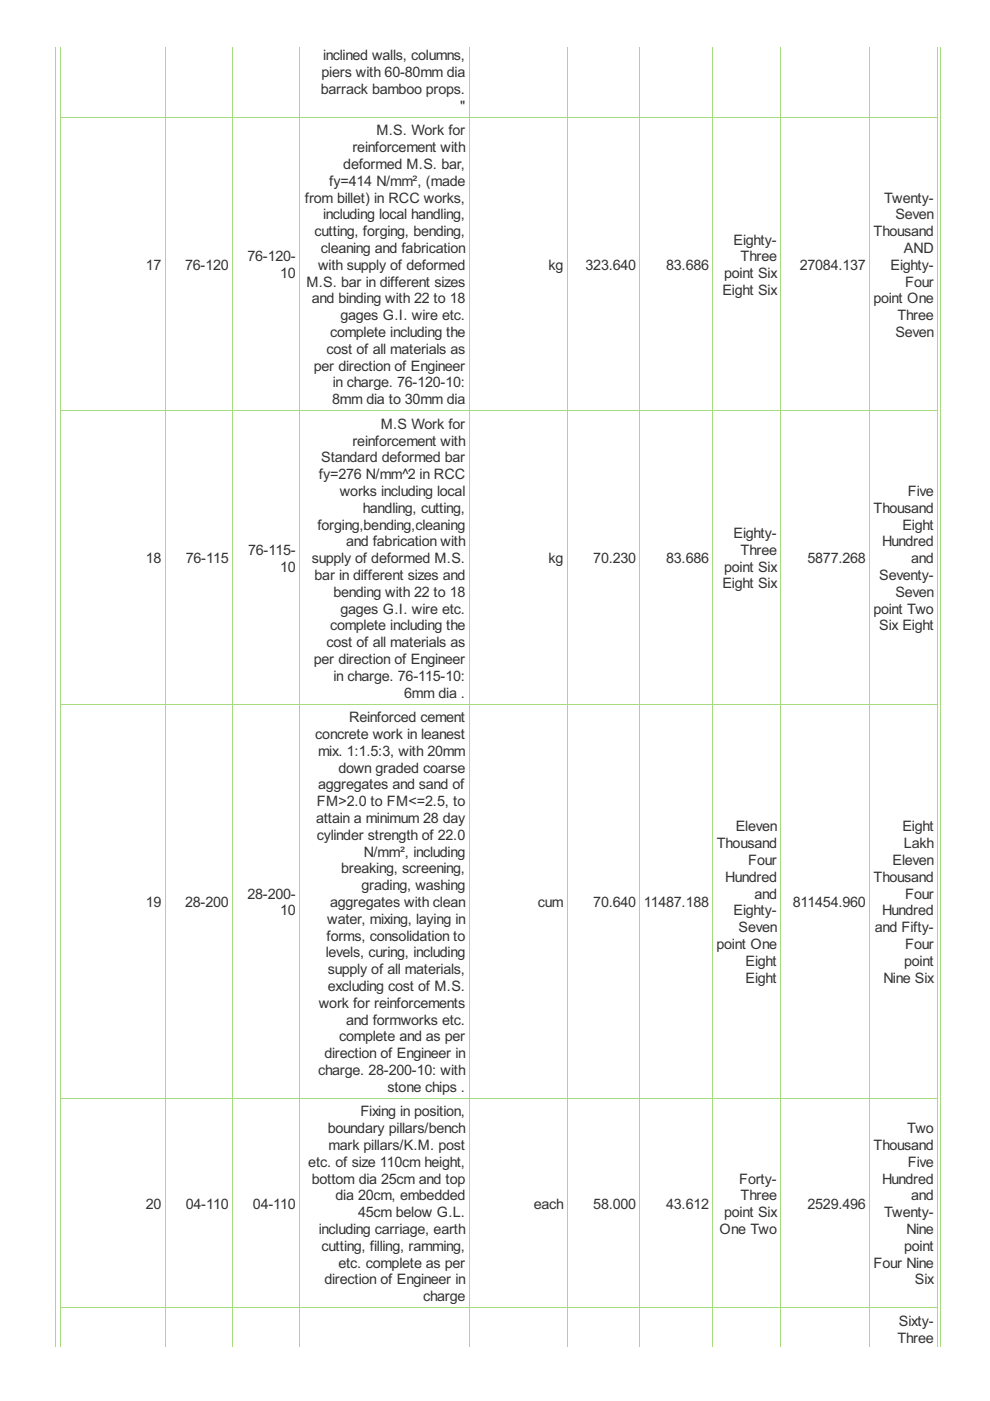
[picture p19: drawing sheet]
<svg xmlns="http://www.w3.org/2000/svg" width="210mm" height="297mm" viewBox="0 0 210 297" stroke-linecap="round" stroke-linejoin="round" font-family="sans-serif">
<defs><g id="words">
<g font-size="3.4" fill="#333">
<text x="68.2" y="16.4">piers with 60-80mm dia</text>
<text x="68.5" y="12.8">inclined walls, columns,</text>
<text x="68" y="19.9">barrack bamboo props.</text>
<text x="97.6" y="23.5">&quot;</text>
<text x="79.8" y="28.7">M.S. Work for</text>
<text x="72.8" y="35.8">deformed M.S. bar,</text>
<text x="74.7" y="32.3">reinforcement with</text>
<text x="69.8" y="39.4">fy=414 N/mm², (made</text>
<text x="64.6" y="42.9">from billet) in RCC works,</text>
<text x="68.5" y="46.5">including local handling,</text>
<text x="187.5" y="42.9">Twenty-</text>
<text x="189.8" y="46.5">Seven</text>
<text x="66.7" y="50.1">cutting, forging, bending,</text>
<text x="68" y="53.6">cleaning and fabrication</text>
<text x="155.5" y="51.9">Eighty-</text>
<text x="185.2" y="50.1">Thousand</text>
<text x="191.6" y="53.6">AND</text>
<text x="30.9" y="57.2">17</text>
<text x="39.2" y="57.2">76-120</text>
<text x="52.5" y="55.4">76-120-</text>
<text x="59.4" y="59">10</text>
<text x="67.4" y="57.2">with supply of deformed</text>
<text x="116.3" y="57.2">kg</text>
<text x="124.2" y="57.2">323.640</text>
<text x="141.2" y="57.2">83.686</text>
<text x="153.6" y="59">point Six</text>
<text x="157" y="55.4">Three</text>
<text x="169.6" y="57.2">27084.137</text>
<text x="188.8" y="57.2">Eighty-</text>
<text x="65" y="60.8">M.S. bar in different sizes</text>
<text x="66.1" y="64.3">and binding with 22 to 18</text>
<text x="153.2" y="62.5">Eight Six</text>
<text x="185.2" y="64.3">point One</text>
<text x="191.9" y="60.8">Four</text>
<text x="70" y="71.5">complete including the</text>
<text x="72.2" y="67.9">gages G.I. wire etc.</text>
<text x="189.8" y="71.5">Seven</text>
<text x="190.3" y="67.9">Three</text>
<text x="69.2" y="75">cost of all materials as</text>
<text x="66.6" y="78.6">per direction of Engineer</text>
<text x="70.6" y="82.1">in charge. 76-120-10:</text>
<text x="70.4" y="85.7">8mm dia to 30mm dia</text>
<text x="74.7" y="94.5">reinforcement with</text>
<text x="80.7" y="90.9">M.S Work for</text>
<text x="67.6" y="101.6">fy=276 N/mm^2 in RCC</text>
<text x="68.1" y="98">Standard deformed bar</text>
<text x="72" y="105.2">works including local</text>
<text x="192.5" y="105.2">Five</text>
<text x="67.3" y="112.3">forging,bending,cleaning</text>
<text x="76.9" y="108.7">handling, cutting,</text>
<text x="185.2" y="108.7">Thousand</text>
<text x="191.3" y="112.3">Eight</text>
<text x="30.9" y="119.4">18</text>
<text x="39.4" y="119.4">76-115</text>
<text x="52.6" y="117.6">76-115-</text>
<text x="66.1" y="119.4">supply of deformed M.S.</text>
<text x="73.4" y="115.8">and fabrication with</text>
<text x="116.3" y="119.4">kg</text>
<text x="125.8" y="119.4">70.230</text>
<text x="141.2" y="119.4">83.686</text>
<text x="155.5" y="114.1">Eighty-</text>
<text x="157" y="117.6">Three</text>
<text x="171.2" y="119.4">5877.268</text>
<text x="187" y="115.8">Hundred</text>
<text x="193.2" y="119.4">and</text>
<text x="59.4" y="121.2">10</text>
<text x="66.7" y="123">bar in different sizes and</text>
<text x="153.2" y="124.8">Eight Six</text>
<text x="153.6" y="121.2">point Six</text>
<text x="186.4" y="123">Seventy-</text>
<text x="70.7" y="126.5">bending with 22 to 18</text>
<text x="72.2" y="130.1">gages G.I. wire etc.</text>
<text x="185.2" y="130.1">point Two</text>
<text x="189.8" y="126.5">Seven</text>
<text x="69.2" y="137.2">cost of all materials as</text>
<text x="70" y="133.7">complete including the</text>
<text x="186.4" y="133.7">Six Eight</text>
<text x="66.6" y="140.8">per direction of Engineer</text>
<text x="70.7" y="144.4">in charge. 76-115-10:</text>
<text x="85.7" y="147.9">6mm dia .</text>
<text x="74" y="153.1">Reinforced cement</text>
<text x="66.9" y="156.7">concrete work in leanest</text>
<text x="67.4" y="160.2">mix. 1:1.5:3, with 20mm</text>
<text x="67.4" y="167.4">aggregates and sand of</text>
<text x="71.8" y="163.8">down graded coarse</text>
<text x="67.2" y="170.9">FM&gt;2.0 to FM&lt;=2.5, to</text>
<text x="67" y="174.5">attain a minimum 28 day</text>
<text x="67.1" y="178.1">cylinder strength of 22.0</text>
<text x="152" y="179.8">Thousand</text>
<text x="156" y="176.3">Eleven</text>
<text x="191.3" y="176.3">Eight</text>
<text x="191.6" y="179.8">Lakh</text>
<text x="72.3" y="185.2">breaking, screening,</text>
<text x="77.1" y="181.6">N/mm², including</text>
<text x="158.7" y="183.4">Four</text>
<text x="189.2" y="183.4">Eleven</text>
<text x="52.5" y="190.5">28-200-</text>
<text x="76.7" y="188.7">grading, washing</text>
<text x="153.8" y="187">Hundred</text>
<text x="159.9" y="190.5">and</text>
<text x="185.2" y="187">Thousand</text>
<text x="191.9" y="190.5">Four</text>
<text x="30.9" y="192.3">19</text>
<text x="39.2" y="192.3">28-200</text>
<text x="59.4" y="194.1">10</text>
<text x="69.4" y="195.9">water, mixing, laying in</text>
<text x="70" y="192.3">aggregates with clean</text>
<text x="114.1" y="192.3">cum</text>
<text x="125.8" y="192.3">70.640</text>
<text x="136.5" y="192.3">11487.188</text>
<text x="155.5" y="194.1">Eighty-</text>
<text x="156.6" y="197.6">Seven</text>
<text x="168.1" y="192.3">811454.960</text>
<text x="185.5" y="197.6">and Fifty-</text>
<text x="187" y="194.1">Hundred</text>
<text x="69.1" y="203">levels, curing, including</text>
<text x="69.2" y="199.4">forms, consolidation to</text>
<text x="151.9" y="201.2">point One</text>
<text x="191.9" y="201.2">Four</text>
<text x="69.5" y="206.6">supply of all materials,</text>
<text x="158.1" y="204.8">Eight</text>
<text x="158.1" y="208.3">Eight</text>
<text x="187.3" y="208.3">Nine Six</text>
<text x="191.7" y="204.8">point</text>
<text x="67.6" y="213.7">work for reinforcements</text>
<text x="69.5" y="210.1">excluding cost of M.S.</text>
<text x="71.9" y="220.8">complete and as per</text>
<text x="73.4" y="217.2">and formworks etc.</text>
<text x="67.4" y="227.9">charge. 28-200-10: with</text>
<text x="68.8" y="224.4">direction of Engineer in</text>
<text x="82.1" y="231.5">stone chips .</text>
<text x="76.4" y="236.7">Fixing in position,</text>
<text x="69.5" y="240.3">boundary pillars/bench</text>
<text x="69.7" y="243.8">mark pillars/K.M. post</text>
<text x="185.2" y="243.8">Thousand</text>
<text x="192.4" y="240.3">Two</text>
<text x="65.4" y="247.4">etc. of size 110cm height,</text>
<text x="66.1" y="250.9">bottom dia 25cm and top</text>
<text x="156.7" y="250.9">Forty-</text>
<text x="187" y="250.9">Hundred</text>
<text x="192.5" y="247.4">Five</text>
<text x="30.9" y="256.3">20</text>
<text x="39.4" y="256.3">04-110</text>
<text x="53.6" y="256.3">04-110</text>
<text x="71.2" y="254.5">dia 20cm, embedded</text>
<text x="113.2" y="256.3">each</text>
<text x="125.8" y="256.3">58.000</text>
<text x="141.2" y="256.3">43.612</text>
<text x="157" y="254.5">Three</text>
<text x="171.2" y="256.3">2529.496</text>
<text x="193.2" y="254.5">and</text>
<text x="67.6" y="261.6">including carriage, earth</text>
<text x="75.9" y="258.1">45cm below G.L.</text>
<text x="152.6" y="261.6">One Two</text>
<text x="153.6" y="258.1">point Six</text>
<text x="187.5" y="258.1">Twenty-</text>
<text x="192.2" y="261.6">Nine</text>
<text x="68.2" y="265.2">cutting, filling, ramming,</text>
<text x="71.8" y="268.8">etc. complete as per</text>
<text x="185.2" y="268.8">Four Nine</text>
<text x="191.7" y="265.2">point</text>
<text x="68.8" y="272.3">direction of Engineer in</text>
<text x="89.7" y="275.9">charge</text>
<text x="194" y="272.3">Six</text>
<text x="190.6" y="281.1">Sixty-</text>
<text x="190.3" y="284.7">Three</text>
</g>
</g></defs>
<g fill="none" stroke="#a8da7f" stroke-width=".21">
<path d="M11.8 9.9v275.5M12.7 9.9v275.5M35 9.9v275.5M49.3 9.9v275.5M63.5 9.9v275.5M99.4 9.9v275.5M120.2 9.9v275.5M135.7 9.9v275.5M151.1 9.9v275.5M165.5 9.9v275.5M184.4 9.9v275.5M198.8 9.9v275.5"/>
<path d="M199.5 9.9v275.5M12.7 24.9h186.1M12.7 87.1h186.1M12.7 149.3h186.1M12.7 232.9h186.1M12.7 277.3h186.1"/>
</g>
<use href="#words"/>
</svg>
